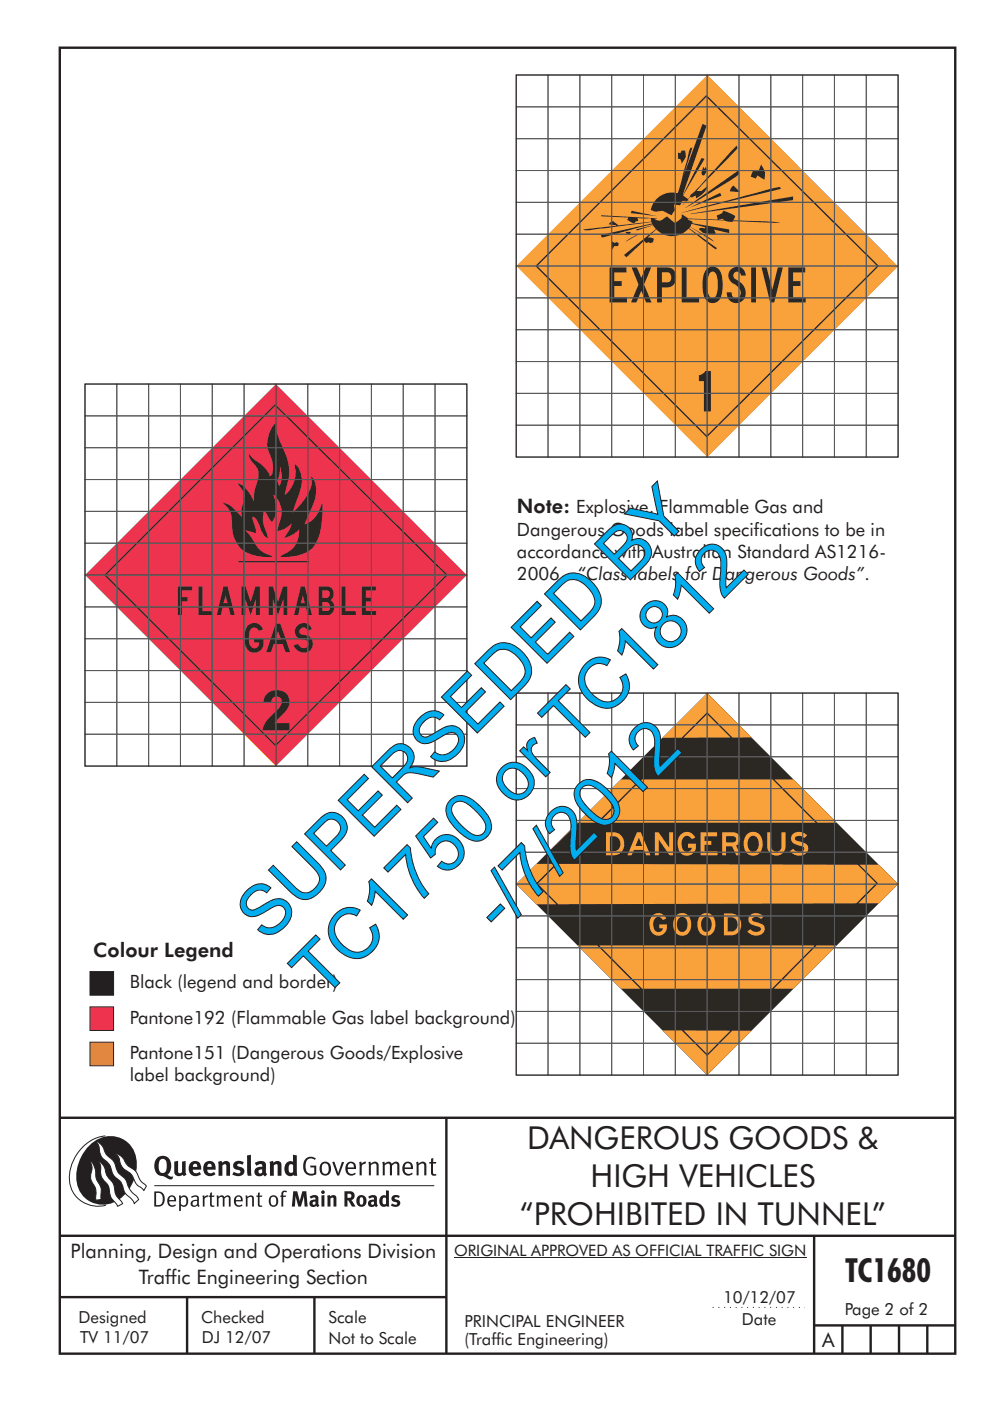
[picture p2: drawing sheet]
<svg xmlns="http://www.w3.org/2000/svg" width="210mm" height="297mm" viewBox="0 0 210 297" stroke-linecap="round" stroke-linejoin="round" font-family="sans-serif">
<defs><g id="words">
<g font-size="15.1" fill="#00aeef">
<text x="56.6" y="200" transform="rotate(-45 56.6 200)">SUPERSEDED BY</text>
<text x="106.1" y="198.1" transform="rotate(-45 106.1 198.1)">-/7/2012</text>
<text x="68.3" y="212.1" transform="rotate(-45 68.3 212.1)">TC1750 or TC1812</text>
</g>
<text font-size="7.1" fill="#231f20" x="179.3" y="271.8">TC1680</text>
<g font-size="6.7" fill="#231f20">
<text x="111.8" y="243.6">DANGEROUS GOODS &amp;</text>
<text x="125.3" y="251.6">HIGH VEHICLES</text>
<text x="110.3" y="259.6">“PROHIBITED IN TUNNEL”</text>
</g>
<g font-size="4.2" fill="#231f20">
<text x="109.6" y="108.9">Note: Explosive, Flammable Gas and</text>
<text x="19.8" y="202.8">Colour Legend</text>
<text x="15" y="266.7">Planning, Design and Operations Division</text>
<text x="29.4" y="272.3">Traffic Engineering Section</text>
<text x="174.4" y="285.6">A</text>
</g>
<g font-size="3.9" fill="#231f20">
<text x="109.6" y="113.6">Dangerous Goods label specifications to be in</text>
<text x="109.6" y="118.3">accordance with Australian Standard AS1216-</text>
<text x="109.6" y="122.9">2006 - “Class labels for Dangerous Goods”.</text>
<text x="27.5" y="209.5">Black (legend and border)</text>
<text x="27.5" y="217">Pantone192 (Flammable Gas label background)</text>
<text x="27.5" y="224.5">Pantone151 (Dangerous Goods/Explosive</text>
<text x="27.5" y="229.2">label background)</text>
</g>
<g font-size="3.5" fill="#231f20">
<text x="16.7" y="280.5">Designed</text>
<text x="42.7" y="280.5">Checked</text>
<text x="69.7" y="280.5">Scale</text>
<text x="98.5" y="281.4">PRINCIPAL ENGINEER</text>
<text x="153.4" y="276.3">10/12/07</text>
<text x="157.4" y="281">Date</text>
<text x="179.2" y="278.9">Page 2 of 2</text>
<text x="17" y="284.8">TV 11/07</text>
<text x="42.8" y="284.8">DJ 12/07</text>
<text x="69.7" y="285">Not to Scale</text>
<text x="98.5" y="285.1">(Traffic Engineering)</text>
</g>
<text font-size="3.4" fill="#231f20" x="96.3" y="266.3">ORIGINAL APPROVED AS OFFICIAL TRAFFIC SIGN</text>
</g></defs>
<g fill="none" stroke="#231f20" stroke-width=".51">
<path d="M12.7 10.1h189.9v276.9h-189.9zM12.7 237h189.8M94.7 236.9v50.1M12.7 262h190M12.7 275h82M39.7 275v12M66.7 275v12M172.7 262v25M172.7 281h30M178.7 281v6M184.7 281v6M190.7 281v6"/>
<path d="M196.7 281v6"/>
</g>
<path d="M151.2 277.2h19.5" fill="none" stroke="#231f20" stroke-width=".21" stroke-dasharray=".2 1" stroke-linecap="butt"/>
<path d="M96.3 266.7h74.7" fill="none" stroke="#231f20" stroke-width=".21"/>
<g fill="#231f20">
<path d="M64.9 245.6a1.61 1.61 0 0 1 2.1 0l-.2 .3a1.17 1.17 0 0 0-1.4-.2 1.17 1.17 0 0 0-.6 1.3 1.42 1.42 0 0 0 1.2 1.9l.7-.2v-1.2h-.8l-.1-.4h1.3v1.8a1.82 1.82 0 0 1-2.2 0 1.82 1.82 0 0 1-.6-2.1l.2-.7z" fill-rule="evenodd"/>
<path d="M68.2 246.5a1.77 1.77 0 0 0 .4 2.7 1.39 1.39 0 0 0 1.4-.5 1.39 1.39 0 0 0 .2-1.5 1.19 1.19 0 0 0-2-.7zM68.5 246.8a.83 .83 0 0 1 1 .1 .83 .83 0 0 1 .2 1 .75 .75 0 0 1-.6 1 .75 .75 0 0 1-.8-.8v-1z" fill-rule="evenodd"/>
<path d="M70.5 246.4l.4-.1 .8 2.4 .8-2.3h.5l-1.1 2.8h-.4z" fill-rule="evenodd"/>
<path d="M73.6 246.7a1.74 1.74 0 0 0 .5 2.5h.9l.5-.3-.2-.3a.89 .89 0 0 1-1.1 .2 .89 .89 0 0 1-.4-.9h1.7a1.15 1.15 0 0 0-.5-1.4 1.15 1.15 0 0 0-1.4 .2zM73.9 246.9a.67 .67 0 0 1 .9-.2 .67 .67 0 0 1 .3 .8h-1.3z" fill-rule="evenodd"/>
<path d="M76.2 246.4l.4-.1 .1 .4 .5-.4h.4l-.1 .5a.61 .61 0 0 0-.8 .6v1.8h-.4z" fill-rule="evenodd"/>
<path d="M78.1 246.4l.4-.1 .2 .4a.89 .89 0 0 1 .9-.4 .89 .89 0 0 1 .7 .7v2.2h-.4v-2.2l-.1-.2-.4-.1-.7 .4v2.1h-.5z" fill-rule="evenodd"/>
<path d="M81.1 246.4l.4-.1 .1 .4a.83 .83 0 0 1 .8-.4 .83 .83 0 0 1 .7 .5 .86 .86 0 0 1 .9-.5 .86 .86 0 0 1 .7 .7v2.2h-.4l-.1-2.3a.5 .5 0 0 0-.8 0l-.3 .2v2.1h-.4v-2.2l-.4-.3-.7 .4v2.1h-.4z" fill-rule="evenodd"/>
<path d="M85.7 246.7a1.74 1.74 0 0 0 .5 2.5h.9l.4-.3-.1-.3a.89 .89 0 0 1-1.1 .2 .89 .89 0 0 1-.5-.9h1.8a1.15 1.15 0 0 0-.5-1.4 1.15 1.15 0 0 0-1.4 .2zM86 246.9a.67 .67 0 0 1 .9-.2 .67 .67 0 0 1 .3 .8h-1.4z" fill-rule="evenodd"/>
<path d="M88.2 246.4l.5-.1 .1 .4a.89 .89 0 0 1 .9-.4 .89 .89 0 0 1 .7 .7v2.2h-.4v-2.2l-.1-.2-.3-.1-.8 .4v2.1h-.4z" fill-rule="evenodd"/>
<path d="M91.4 245.6l.5-.1v.9h.7l-.2 .3h-.6l.1 2.1 .1 .1h.5l.1 .3a.71 .71 0 0 1-1.2-.6v-1.9h-.3v-.3h.3z" fill-rule="evenodd"/>
<path d="M37 246.3l.8-.2v2a.46 .46 0 0 0 .2 .6 .46 .46 0 0 0 .6-.2v-2.2l.8-.2v2.4l.2 .5-.6 .4-.2-.3a1.03 1.03 0 0 1-1.2 .2 1.03 1.03 0 0 1-.6-1.1z" fill-rule="evenodd"/>
<path d="M40.4 246.6a1.64 1.64 0 0 0 0 2.3 1.64 1.64 0 0 0 2.3 0l-.4-.4a.78 .78 0 0 1-.9 .3 .78 .78 0 0 1-.5-.8h1.8a1.37 1.37 0 0 0-.6-1.6 1.37 1.37 0 0 0-1.7 .2zM41 246.9a.48 .48 0 0 1 .7-.1 .48 .48 0 0 1 .1 .6h-.9z" fill-rule="evenodd"/>
<path d="M43.5 246.6a1.65 1.65 0 0 0-.2 2 1.65 1.65 0 0 0 1.9 .7l.5-.4-.3-.4a.78 .78 0 0 1-.9 .3 .78 .78 0 0 1-.5-.8h1.7a1.37 1.37 0 0 0-.5-1.6 1.37 1.37 0 0 0-1.7 .2zM44.1 246.9a.48 .48 0 0 1 .6-.1 .48 .48 0 0 1 .2 .6h-.9z" fill-rule="evenodd"/>
<path d="M46.2 246.3l.8-.2 .1 .4a.95 .95 0 0 1 1-.3 .95 .95 0 0 1 .7 .8v2.3h-.8v-2.3l-.3-.2-.5 .3v2.2h-.8z" fill-rule="evenodd"/>
<path d="M49.6 246.5a1.73 1.73 0 0 1 2.1-.1l-.2 .6-.6-.2a.42 .42 0 0 0-.6 .2l.2 .3a1.23 1.23 0 0 1 1.4 1 1.47 1.47 0 0 1-2.3 .9l-.3-.2 .3-.6 .7 .3a.47 .47 0 0 0 .7-.3 .87 .87 0 0 0-1-.5l-.4-.2-.1-.4z" fill-rule="evenodd"/>
<path d="M54 246.6l.4 .6 .3-.2a.62 .62 0 0 1 .9 0v.4a1.21 1.21 0 0 0-1.3 .3 1.21 1.21 0 0 0-.2 1.3 1.19 1.19 0 0 0 1.7 .1l.5 .3 .4-.5-.3-.3v-1.4a.96 .96 0 0 0-1.3-1zM55 248l.6-.1v.7a.43 .43 0 0 1-.7 .1 .43 .43 0 0 1 .1-.7z" fill-rule="evenodd"/>
<path d="M57.1 246.3l.8-.2 .1 .4a.95 .95 0 0 1 1-.3 .95 .95 0 0 1 .7 .8v2.3h-.8v-2.3l-.3-.2-.5 .3v2.2h-.8z" fill-rule="evenodd"/>
<path d="M62.1 244.8l.1 1.5a1.29 1.29 0 0 0-1.4 .2 1.29 1.29 0 0 0-.5 1.3 1.24 1.24 0 0 0 .5 1.4 1.24 1.24 0 0 0 1.5-.1v.2h.8l-.1-4.3zM61.5 246.9l.4-.1 .3 .2v1.5l-.3 .1a.48 .48 0 0 1-.7-.4 1.52 1.52 0 0 1 .3-1.3z" fill-rule="evenodd"/>
<path d="M52.4 245l.8-.2 .2 4.5h-.8l-.1-.2z" fill-rule="evenodd"/>
</g>
<path d="M22.4 240.8a9 9 0 0 0-7.4 10.9 6.2 6.2 0 0 0 7.5 3.8M32.7 251.4h59.4" fill="none" stroke="#231f20" stroke-width=".21"/>
<path d="M19.1 242.7a5.7 5.7 0 0 1 6.5-1.4 5.7 5.7 0 0 1 3.4 5.7 8.6 8.6 0 0 1-6.2 8.3 5.7 5.7 0 0 1-6.6-7 9.9 9.9 0 0 1 2.9-5.6z" fill-rule="evenodd" fill="#231f20"/>
<path d="M24.4 244.5a3.1 3.1 0 0 1 2.3 2.2l.8 .7a3.2 3.2 0 0 1 2 2.4l.4 .6 1.2 1.1-.6 .9-.2-.3a3.5 3.5 0 0 1-1.9-2.1 3.8 3.8 0 0 0-2.1-2.1 3.5 3.5 0 0 1-1-2.3zM20.4 241.9a3.4 3.4 0 0 1 1.9 2.5l.7 .8a3.3 3.3 0 0 1 1.7 2.6 4.4 4.4 0 0 0 1.7 2l.3 .3a6.1 6.1 0 0 0 2.4 3.7l.3 .5-.9 .9a6.1 6.1 0 0 0-2-2.2l-.3-.8a3.6 3.6 0 0 0-1.9-2.8l-.6-1a3.6 3.6 0 0 0-1.9-2.8 3.7 3.7 0 0 1-.8-2.4zM21 246.1a3.4 3.4 0 0 1 1.5 2.7l.6 1a3.8 3.8 0 0 1 1.3 3.1l.4 .7 1.2 1.6-1 .6-.5-.8a3.2 3.2 0 0 1-1.3-2.8 4.3 4.3 0 0 0-1.4-2.2 4.7 4.7 0 0 1-.5-2.9zM19.2 246.1a5.1 5.1 0 0 1 1.2 3.7l.3 .7a3.1 3.1 0 0 1 .7 3l.1 .8-1.2 .2v-.8a3.5 3.5 0 0 0-.9-3.2 3.6 3.6 0 0 1 .1-2.6z" fill-rule="evenodd" fill="#fff" stroke="#231f20" stroke-width=".21"/>
<g fill="#231f20">
<path d="M33.3 245.5a2.51 2.51 0 0 0 .5 3.7l.7 .1a2.79 2.79 0 0 0 2 .7l.3-.5h-.6l-.7-.4a2.56 2.56 0 0 0 0-3.8 1.83 1.83 0 0 0-2.2 .2zM34 245.9a.87 .87 0 0 1 1 0 .87 .87 0 0 1 .4 .9v.4a1.17 1.17 0 0 1-.9 1.5l-.3-.1a2.38 2.38 0 0 1-.2-2.7z" fill-rule="evenodd"/>
<path d="M33.1 252.9v2.6a1.12 1.12 0 0 0 1.2-.3 1.12 1.12 0 0 0 .2-1.2l-.1-.5-.3-.4zM32.7 252.6h1.1a1.67 1.67 0 0 1 1.1 1.7 1.67 1.67 0 0 1-1.2 1.5h-1zM36 253.9l-.1 .5h1.1a.55 .55 0 0 0-.3-.6 .55 .55 0 0 0-.7 .1zM35.8 253.7a.95 .95 0 0 1 1.1-.1 .95 .95 0 0 1 .4 1.1h-1.4a.72 .72 0 0 0 .4 .8 .72 .72 0 0 0 .9-.2l.1 .3a1.15 1.15 0 0 1-1.5 0 1.15 1.15 0 0 1-.3-1.5zM38.4 254.1v1.2a.7 .7 0 0 0 .9 .1 .7 .7 0 0 0 .2-.9 .61 .61 0 0 0-.4-.7 .61 .61 0 0 0-.7 .3zM38 253.5l.3-.1v.4a.95 .95 0 0 1 1.3-.2 .95 .95 0 0 1 .3 1.2 .92 .92 0 0 1-.5 1 .92 .92 0 0 1-1-.2v1.1l-.4 .1zM40.9 254.8a.5 .5 0 0 0 .2 .8 .5 .5 0 0 0 .7-.4v-.6zM40.5 253.7a1 1 0 0 1 1.7 .3v1.4l.2 .2-.2 .3-.4-.3a.78 .78 0 0 1-1.3-.1 .78 .78 0 0 1 .8-1.1h.5a.58 .58 0 0 0-.3-.7 .58 .58 0 0 0-.7 .3zM42.9 253.5l.4-.1 .1 .4 .3-.3 .5-.1-.2 .4a.52 .52 0 0 0-.6 .6v1.4h-.4zM44.6 252.9l.4-.1-.1 .7h.6l-.1 .3h-.5v1.5a.35 .35 0 0 0 .5 .3l.1 .2a.57 .57 0 0 1-.6 .1 .57 .57 0 0 1-.3-.5v-1.6h-.3v-.3h.3zM45.9 253.5l.4-.1 .1 .4 .2-.2a.64 .64 0 0 1 1 .2 .7 .7 0 0 1 .7-.4 .7 .7 0 0 1 .6 .7v1.7h-.4v-1.7l-.3-.3-.6 .3v1.7h-.3v-1.6a.38 .38 0 0 0-.3-.5 .38 .38 0 0 0-.5 .2l-.1 .2v1.7h-.4zM50.2 253.9l-.2 .5h1.1a.55 .55 0 0 0-.2-.6 .55 .55 0 0 0-.7 .1zM49.9 253.7a.95 .95 0 0 1 1.2-.1 .95 .95 0 0 1 .4 1.1h-1.5a.72 .72 0 0 0 .4 .8 .72 .72 0 0 0 .9-.2l.1 .3a1.15 1.15 0 0 1-1.5 0 1.15 1.15 0 0 1-.2-1.5zM52.1 253.5l.3-.1 .1 .4a.72 .72 0 0 1 .8-.4 .72 .72 0 0 1 .6 .6v1.8h-.4v-1.6a.45 .45 0 0 0-.3-.5 .45 .45 0 0 0-.6 .3l-.1 .1v1.7h-.4zM54.7 252.9l.4-.1v.7h.5l-.1 .3h-.4v1.5a.35 .35 0 0 0 .5 .3v.2a.57 .57 0 0 1-.6 .1 .57 .57 0 0 1-.3-.5v-1.6h-.3v-.3h.3zM57.6 253.9l-.2 .7a.65 .65 0 0 0 .2 .8 .65 .65 0 0 0 .9-.2l.1-.1a.93 .93 0 0 0-.8-1.4zM57.3 253.7a1.12 1.12 0 0 1 1.4 .1 1.12 1.12 0 0 1 .2 1.4 1.01 1.01 0 0 1-1.2 .6 1.01 1.01 0 0 1-.7-1.2zM59.9 252.6l.5-.2 .5 .2-.2 .2-.3-.1-.3 .2v.6h.6l-.1 .3h-.5v2h-.4v-2h-.2v-.3h.2zM62.2 252.6l-.3 3.2h.6l.2-2.3 .6 2.3h.5l.7-2.3 .1 2.3h.7l-.3-3.2h-.9l-.5 2.1-.6-2.1zM65.7 253.7l.2 .5a.51 .51 0 0 1 .6-.4 .51 .51 0 0 1 .4 .4v.1a.88 .88 0 0 0-1.1 .4 .88 .88 0 0 0 .2 1.1 .9 .9 0 0 0 1.1-.2l.3 .3 .3-.3-.2-.3v-1.1a.87 .87 0 0 0-.5-.8 .87 .87 0 0 0-.9 .1zM66.4 254.8h.5v.5l-.2 .1h-.2l-.2-.1zM68.2 253.5v2.3h.6v-2.4zM68.1 252.8a.4 .4 0 0 0 .8 0 .4 .4 0 0 0-.8 0zM69.4 253.5l.1 2.3h.6v-1.7a.33 .33 0 0 1 .4-.2 .33 .33 0 0 1 .2 .4v1.5h.7v-1.7a.75 .75 0 0 0-.6-.7 .75 .75 0 0 0-.8 .3l-.1-.3zM73.1 252.6v3.2h.6v-1.3l.3 .2 .6 1.1h.8l-.9-1.4a.94 .94 0 0 0 .7-1 .94 .94 0 0 0-.9-.8zM73.7 253.1a.51 .51 0 0 1 .7 .1 .51 .51 0 0 1-.2 .7l-.5 .1zM75.9 253.7a1.19 1.19 0 0 0-.1 1.7 1.19 1.19 0 0 0 1.7 0 1.19 1.19 0 0 0 0-1.6 1.19 1.19 0 0 0-1.6-.1zM76.5 253.9l.2-.1a.99 .99 0 0 1 0 1.6 1.06 1.06 0 0 1-.2-1.5zM78.1 253.7l.3 .5a.51 .51 0 0 1 .5-.4 .51 .51 0 0 1 .4 .4v.1a.88 .88 0 0 0-1.1 .4 .88 .88 0 0 0 .2 1.1 .9 .9 0 0 0 1.1-.2l.3 .3 .4-.3-.2-.3v-1.1a.87 .87 0 0 0-.5-.8 .87 .87 0 0 0-1 .1zM78.8 254.8h.5v.5l-.1 .1h-.3l-.2-.1zM81.9 252.4v1.1a1.2 1.2 0 0 0-1.4 .6 1.2 1.2 0 0 0 .2 1.4l.5 .4 .8-.2v.1h.6l-.1-3.3zM81.4 253.9l.5 .2-.1 1.1a.46 .46 0 0 1-.6 0 .46 .46 0 0 1-.1-.5zM83.3 253.6a.79 .79 0 0 0-.2 .9 .79 .79 0 0 0 .9 .4 .33 .33 0 0 1 .1 .5 .33 .33 0 0 1-.5 0l-.5-.2-.2 .4a1.15 1.15 0 0 0 1.2 .3 1.15 1.15 0 0 0 .8-1 1.49 1.49 0 0 0-1.2-.8 .4 .4 0 0 1 .3-.3 .4 .4 0 0 1 .4 .1l.2 .1 .2-.4a1.47 1.47 0 0 0-1.5 0z" fill-rule="evenodd"/>
</g>
<path d="M20.1 121.9l38.4-38.5 38.5 38.5-38.5 38.5z" fill-rule="evenodd" fill="#2b2824"/>
<path d="M20.1 121.9l38.4-38.5 38.5 38.5-38.5 38.5z" fill="none" stroke="#fff" stroke-width=".21"/>
<path d="M58.5 81.4l40.5 40.5-40.5 40.5-40.5-40.5zM56.5 147.2a2.88 2.88 0 0 1 4.8 .9 4.1 4.1 0 0 1-1.9 3.9l-1.2 1.3h3.2v1.6h-5.7v-.2a5.7 5.7 0 0 1 2.4-3.5 4.8 4.8 0 0 0 1.7-2.2 1.14 1.14 0 0 0-1.2-1.3 1.14 1.14 0 0 0-1.1 1.3l-1.6-.2 .2-1zM37.7 124.3v6.1h.9v-2.9h1.2v-.9h-1.2v-1.4h2.2v-.9zM42.1 124.3v6.1h3v-.8h-2.1v-5.3zM47.8 126.3l.5 1.6h-.9zM47.4 124.3l-1.4 6.1h.8l.4-1.7h1.3l.4 1.7h.9l-1.5-6.1zM51.2 124.3v6.1h.8v-3.4l1.2 3.4 1.1-3.4v3.4h.8v-6.1h-.9l-1 3.3-1.2-3.3zM57 124.3v6.1h.9v-3.4l1.1 3.4 1.1-3.4v3.4h.8v-6.1h-.9l-1 3.3-1.1-3.3zM64.2 126.3l.4 1.6h-.8zM63.8 124.3l-1.4 6.1h.8l.4-1.7h1.3l.4 1.7h.8l-1.5-6.1zM68.4 127.6h.8a1.01 1.01 0 0 1 .8 .9 1.01 1.01 0 0 1-.6 1h-1zM68.4 125.2h.9a.81 .81 0 0 1 .6 .8 .81 .81 0 0 1-.6 .8h-.9zM67.6 124.3v6.1h1.9a1.74 1.74 0 0 0 1.4-1.4 1.74 1.74 0 0 0-.8-1.8 1.6 1.6 0 0 0 .6-1.7 1.6 1.6 0 0 0-1.3-1.2zM72.4 124.3v6.1h3.1v-.8h-2.2v-5.3zM76.8 124.3v6.1h3v-.9h-2.2v-2h1.3v-.8h-1.3v-1.5h2.1v-.9zM52.8 132.5a4.6 4.6 0 0 0-.9 3.7 2.04 2.04 0 0 0 1.5 2.1 2.04 2.04 0 0 0 2.4-1.1l.1-1.9h-2v.9h1.1a1.02 1.02 0 0 1-.8 1.2 1.02 1.02 0 0 1-1.2-.7 5 5 0 0 1 .1-3.1 1.01 1.01 0 0 1 1-.5 1.01 1.01 0 0 1 .8 .7l.9-.3a1.98 1.98 0 0 0-3-1zM58.5 132.2h1l2 6.1h-.9l-.6-1.7h-2l-.5 1.7h-1zM59 133.8l-.6 1.8h1.2zM63.3 132.5a1.72 1.72 0 0 0-.7 2 1.72 1.72 0 0 0 1.9 1.1 .92 .92 0 0 1 .9 1.1 .92 .92 0 0 1-1.2 .7l-.4-.2-.6-.7-.9 .3a2.18 2.18 0 0 0 1.8 1.5 2.18 2.18 0 0 0 2.1-.9 1.95 1.95 0 0 0-2.1-2.8l-.3-.1a.85 .85 0 0 1 .2-1.4 .85 .85 0 0 1 1.2 .6l.9-.3a1.8 1.8 0 0 0-2.8-.9zM59.4 99h.1a6.1 6.1 0 0 1 .1 3.2l-.4 .8a2 2 0 0 1 0-2.2zM58.4 89.8a5.9 5.9 0 0 0-.9 7.1 5.4 5.4 0 0 1 .1 3.8l-.3 .3a7.9 7.9 0 0 0-3.6-3.7l-.9-1.1v.2a4.8 4.8 0 0 0 1.6 2.6 4.5 4.5 0 0 1-.2 4.2l-.3 1.4v1.7a9.2 9.2 0 0 0-2.9-3.6l-.6-.2a4 4 0 0 1 1.4 3.4l-.6 2.1 .1 1.6-1.5-1.5a4.5 4.5 0 0 0-2.6-1.5 4.6 4.6 0 0 1 2 4.3 6.3 6.3 0 0 0 6.2 7.1l2.4 .1-.3-.3a6 6 0 0 1-4.1-3.7l-1.4-1.7 2.2 .6v-.9l-.7-2.6a1.79 1.79 0 0 1 1.4 1.5l.2 .7a3.4 3.4 0 0 0 1.8 2.4l-.9-2.5a5.6 5.6 0 0 1-.1-3.3l.4 .3 1 1.7 .4 .4a6.2 6.2 0 0 0 .3-5.8 5.2 5.2 0 0 1 1.2 6.2l-.4 1.5a5.9 5.9 0 0 0 3.1-1.6l-.5 1.3-1.1 1.8a7.1 7.1 0 0 0 3.2-1.9 5.2 5.2 0 0 1-3.6 5.5l-.4 .4a10.5 10.5 0 0 0 6.5-1.7 9.4 9.4 0 0 0 2.3-6.4l.1-3.2h-.2a5.9 5.9 0 0 1-3.6 4.4l.3-.8a22.3 22.3 0 0 0 2.1-5.5 4 4 0 0 0-1.1-3.9 4.4 4.4 0 0 1-.9 4.3l-1.2 1.6-1.7 1.8v-.1a34.8 34.8 0 0 0 1.9-6.7 4.3 4.3 0 0 0-1.5-3.4v.5a5.8 5.8 0 0 1-2.1 5.9v-.2a14 14 0 0 0 .8-6.2l-.6-2.1a16.5 16.5 0 0 1-2-6.2v-.5zM50.6 119v.2h14.9v-.2zM22.1 121.9l36.3-36.2 36.6 36.2-36.6 36.4zM22.5 121.9l35.9-35.8 36.2 35.8-36.2 36z" fill-rule="evenodd" fill="#ee334e"/>
<g fill="none" stroke="#58595b" stroke-width=".21">
<path d="M18 81.4h6.8v6.8h-6.8zM18 88.2h6.8v6.7h-6.8zM18 94.9h6.8v6.8h-6.8zM24.8 81.4h6.7v6.8h-6.7zM24.8 88.2h6.7v6.7h-6.7zM24.8 94.9h6.7v6.8h-6.7zM31.5 81.4h6.8v6.8h-6.8zM31.5 88.2h6.8v6.7h-6.8zM31.5 94.9h6.8v6.8h-6.8zM38.3 81.4h6.7v6.8h-6.7zM38.3 88.2h6.7v6.7h-6.7zM38.3 94.9h6.7v6.8h-6.7z"/>
<path d="M45 81.4h6.8v6.8h-6.8zM45 88.2h6.8v6.7h-6.8zM45 94.9h6.8v6.8h-6.8zM51.8 81.4h6.7v6.8h-6.7zM51.8 88.2h6.7v6.7h-6.7zM51.8 94.9h6.7v6.8h-6.7zM58.5 81.4h6.8v6.8h-6.8zM58.5 88.2h6.8v6.7h-6.8zM58.5 94.9h6.8v6.8h-6.8zM65.3 81.4h6.7v6.8h-6.7zM65.3 88.2h6.7v6.7h-6.7zM65.3 94.9h6.7v6.8h-6.7z"/>
<path d="M72 81.4h6.8v6.8h-6.8zM72 88.2h6.8v6.7h-6.8zM72 94.9h6.8v6.8h-6.8zM78.8 81.4h6.7v6.8h-6.7zM78.8 88.2h6.7v6.7h-6.7zM78.8 94.9h6.7v6.8h-6.7zM85.5 81.4h6.8v6.8h-6.8zM85.5 88.2h6.8v6.7h-6.8zM85.5 94.9h6.8v6.8h-6.8zM92.3 81.4h6.7v6.8h-6.7zM92.3 88.2h6.7v6.7h-6.7zM92.3 94.9h6.7v6.8h-6.7z"/>
<path d="M18 101.7h6.8v6.7h-6.8zM18 108.4h6.8v6.8h-6.8zM18 115.2h6.8v6.7h-6.8zM24.8 101.7h6.7v6.7h-6.7zM24.8 108.4h6.7v6.8h-6.7zM24.8 115.2h6.7v6.7h-6.7zM31.5 101.7h6.8v6.7h-6.8zM31.5 108.4h6.8v6.8h-6.8zM31.5 115.2h6.8v6.7h-6.8zM38.3 101.7h6.7v6.7h-6.7zM38.3 108.4h6.7v6.8h-6.7zM38.3 115.2h6.7v6.7h-6.7z"/>
<path d="M45 101.7h6.8v6.7h-6.8zM45 108.4h6.8v6.8h-6.8zM45 115.2h6.8v6.7h-6.8zM51.8 101.7h6.7v6.7h-6.7zM51.8 108.4h6.7v6.8h-6.7zM51.8 115.2h6.7v6.7h-6.7zM58.5 101.7h6.8v6.7h-6.8zM58.5 108.4h6.8v6.8h-6.8zM58.5 115.2h6.8v6.7h-6.8zM65.3 101.7h6.7v6.7h-6.7zM65.3 108.4h6.7v6.8h-6.7zM65.3 115.2h6.7v6.7h-6.7z"/>
<path d="M72 101.7h6.8v6.7h-6.8zM72 108.4h6.8v6.8h-6.8zM72 115.2h6.8v6.7h-6.8zM78.8 101.7h6.7v6.7h-6.7zM78.8 108.4h6.7v6.8h-6.7zM78.8 115.2h6.7v6.7h-6.7zM85.5 101.7h6.8v6.7h-6.8zM85.5 108.4h6.8v6.8h-6.8zM85.5 115.2h6.8v6.7h-6.8zM92.3 101.7h6.7v6.7h-6.7zM92.3 108.4h6.7v6.8h-6.7zM92.3 115.2h6.7v6.7h-6.7z"/>
<path d="M18 121.9h6.8v6.8h-6.8zM18 128.7h6.8v6.7h-6.8zM18 135.4h6.8v6.8h-6.8zM24.8 121.9h6.7v6.8h-6.7zM24.8 128.7h6.7v6.7h-6.7zM24.8 135.4h6.7v6.8h-6.7zM31.5 121.9h6.8v6.8h-6.8zM31.5 128.7h6.8v6.7h-6.8zM31.5 135.4h6.8v6.8h-6.8zM38.3 121.9h6.7v6.8h-6.7zM38.3 128.7h6.7v6.7h-6.7zM38.3 135.4h6.7v6.8h-6.7z"/>
<path d="M45 121.9h6.8v6.8h-6.8zM45 128.7h6.8v6.7h-6.8zM45 135.4h6.8v6.8h-6.8zM51.8 121.9h6.7v6.8h-6.7zM51.8 128.7h6.7v6.7h-6.7zM51.8 135.4h6.7v6.8h-6.7zM58.5 121.9h6.8v6.8h-6.8zM58.5 128.7h6.8v6.7h-6.8zM58.5 135.4h6.8v6.8h-6.8zM65.3 121.9h6.7v6.8h-6.7zM65.3 128.7h6.7v6.7h-6.7zM65.3 135.4h6.7v6.8h-6.7z"/>
<path d="M72 121.9h6.8v6.8h-6.8zM72 128.7h6.8v6.7h-6.8zM72 135.4h6.8v6.8h-6.8zM78.8 121.9h6.7v6.8h-6.7zM78.8 128.7h6.7v6.7h-6.7zM78.8 135.4h6.7v6.8h-6.7zM85.5 121.9h6.8v6.8h-6.8zM85.5 128.7h6.8v6.7h-6.8zM85.5 135.4h6.8v6.8h-6.8zM92.3 121.9h6.7v6.8h-6.7zM92.3 128.7h6.7v6.7h-6.7zM92.3 135.4h6.7v6.8h-6.7z"/>
<path d="M18 142.2h6.8v6.7h-6.8zM18 148.9h6.8v6.8h-6.8zM18 155.7h6.8v6.7h-6.8zM24.8 142.2h6.7v6.7h-6.7zM24.8 148.9h6.7v6.8h-6.7zM24.8 155.7h6.7v6.7h-6.7zM31.5 142.2h6.8v6.7h-6.8zM31.5 148.9h6.8v6.8h-6.8zM31.5 155.7h6.8v6.7h-6.8zM38.3 142.2h6.7v6.7h-6.7zM38.3 148.9h6.7v6.8h-6.7zM38.3 155.7h6.7v6.7h-6.7z"/>
<path d="M45 142.2h6.8v6.7h-6.8zM45 148.9h6.8v6.8h-6.8zM45 155.7h6.8v6.7h-6.8zM51.8 142.2h6.7v6.7h-6.7zM51.8 148.9h6.7v6.8h-6.7zM51.8 155.7h6.7v6.7h-6.7zM58.5 142.2h6.8v6.7h-6.8zM58.5 148.9h6.8v6.8h-6.8zM58.5 155.7h6.8v6.7h-6.8zM65.3 142.2h6.7v6.7h-6.7zM65.3 148.9h6.7v6.8h-6.7zM65.3 155.7h6.7v6.7h-6.7z"/>
<path d="M72 142.2h6.8v6.7h-6.8zM72 148.9h6.8v6.8h-6.8zM72 155.7h6.8v6.7h-6.8zM78.8 142.2h6.7v6.7h-6.7zM78.8 148.9h6.7v6.8h-6.7zM78.8 155.7h6.7v6.7h-6.7zM85.5 142.2h6.8v6.7h-6.8zM85.5 148.9h6.8v6.8h-6.8zM85.5 155.7h6.8v6.7h-6.8zM92.3 142.2h6.7v6.7h-6.7zM92.3 148.9h6.7v6.8h-6.7zM92.3 155.7h6.7v6.7h-6.7z"/>
</g>
<path d="M18 81.4h81v81h-81z" fill="none" stroke="#231f20" stroke-width=".21"/>
<path d="M111.5 56.4l38.5-38.5 38.5 38.5-38.5 38.5z" fill-rule="evenodd" fill="#2b2824"/>
<path d="M111.5 56.4l38.5-38.5 38.5 38.5-38.5 38.5z" fill="none" stroke="#2b2824" stroke-width=".21"/>
<path d="M150 15.9l40.5 40.5-40.5 40.5-40.5-40.5zM129.3 56.7v7.4h3.7v-1h-2.7v-2.5h1.6v-1h-1.6v-1.8h2.6v-1.1zM134 56.7l1.4 3.6-1.6 3.8h1.2l1-2.4 1 2.4h1.2l-1.6-3.8 1.5-3.6h-1.2l-.9 2.2-.9-2.2zM139.4 56.7v7.4h1v-3.2a2.33 2.33 0 0 0 2.7-.9 2.16 2.16 0 0 0-1.6-3.3zM140.4 57.7h1.2a1.13 1.13 0 0 1 .8 1.1 1.13 1.13 0 0 1-.7 1h-1.3zM144.6 56.7v7.4h3.7v-1h-2.7v-6.4zM149.8 57.1a6.8 6.8 0 0 0-.7 4.6 2.35 2.35 0 0 0 1.9 2.6 1.91 1.91 0 0 0 2.1-1.8 8 8 0 0 0-.6-5.3 1.85 1.85 0 0 0-2.7-.1zM150.7 57.7l.6-.1a2.04 2.04 0 0 1 .9 2.1 5.9 5.9 0 0 1-.5 3.3l-.7 .2a1.2 1.2 0 0 1-.9-1.3v-.6a5.6 5.6 0 0 1 .6-3.6zM155.2 57a2 2 0 0 0 .8 3.4 1.73 1.73 0 0 1 .7 2.7 1.02 1.02 0 0 1-1.1-.1 1.02 1.02 0 0 1-.4-1h-1.1a2.07 2.07 0 0 0 2.5 2.2 2.07 2.07 0 0 0 1.4-2.9 4 4 0 0 0-2.2-2.2 .82 .82 0 0 1-.1-1.1 .82 .82 0 0 1 1.1-.2l.4 .6h1a1.8 1.8 0 0 0-1-1.7 1.8 1.8 0 0 0-2 .3zM159.3 56.7v7.4h1.1v-7.4zM161.5 56.7l1.9 7.4h.8l1.8-7.4h-1l-1.2 4.7-1.2-4.7zM167.2 56.7v7.4h3.7v-1h-2.7v-2.5h1.6v-1h-1.6v-1.8h2.6v-1.1zM148.2 79.6v1.2h1.1v6.4h1.5v-8.5h-1.2l-.6 .6zM143.8 32.3v1.4a.84 .84 0 0 1 .8 1l.9-1.4-.2-1.4-.7 .1-.3 .5zM149 26.3l-4 11.1 1.9-6.1h-.3a3.5 3.5 0 0 0-.8 2.3l-2.1 7.4a4.4 4.4 0 0 0-5.6 3.5l1.1 .4 1.3-.2 2 .9 .6-1.1-.1-1.1h.4a.75 .75 0 0 0 .8 .1 .75 .75 0 0 0 .4-.7l.1-.2h.8l-.9 1.1 .8-.9 .7-.3-.2-.2 .5-.6a.58 .58 0 0 0 .8-.1l.4-.1v.6a4.5 4.5 0 0 0 2.5-2.7l-1.3 1.1h-1l8.3-8.7a.51 .51 0 0 0 .1-.9l-7.8 8.6-1.9 1.8a.67 .67 0 0 1-.5 .7 .67 .67 0 0 1-.7-.3l-.4-.2 4.5-7.8-.6-.2-3.9 7.7 5-14.5zM152.5 46.6l.8-.2 .2 .2zM149.1 35.4l-.1 .5a.98 .98 0 0 0 .1 1.3h.1a1.4 1.4 0 0 0 .6-1.4l-.1-.5-.2 .5zM159.7 36.2l-.5 1.2 1.1 .5 .3-.7 1.5 .9a3.3 3.3 0 0 0-.7-3.2l-.5 1.4zM155.3 39.6l-.5 1 2.1 .1-1.3-1.4zM145.2 44.2l10.9-6.8 .6-.5v-.8zM146.2 44.1l6.8-2.6-.3-.6zM146.5 45.3l21.7-2.9v-.7zM144.3 45.2l21.3-5.2-.2-.3-1.9 .3zM134 44.7l-.2 .5 5.6 .6zM123.7 48.6a3.2 3.2 0 0 0 2.4 0l12.1-1.5 .1 .3-10.8 2.4 .1 .4 .2 .1 10.6-2.7 .1 .1-3.5 .9v.3l3.5-1.1 .6 .8-6.8 5.5 .6 .5 3.7-3.5a.63 .63 0 0 0 1 .3 .59 .59 0 0 0 1-.2 .59 .59 0 0 0-.5-.8h-.8l1.9-1.8a4.7 4.7 0 0 0 6.9-.1l5.7 4.4 .2-.3-5.9-4.3 .3-.1 5.1 3.1a22.5 22.5 0 0 0-5.1-3.1l.3-.7 2.9 .7-.1 .2h-.3a.53 .53 0 0 0-.5-.1 .53 .53 0 0 0-.3 .5 2.78 2.78 0 0 0 2.2 .8 .85 .85 0 0 0 1.2-.2l-.4-.7 3.3 .7v-.8l-7.8-1.3v-.3l-1-.5 7.7 .2 1.4 .3 .5-.1 10 .4-2.4-.3-7.6-.3 .4-.8-.3-.3a3.9 3.9 0 0 0-2.2-.8 1.73 1.73 0 0 1-1.3 .9l.1 .9-6.3-.3-1.3-.9v.8l-1.5 1.1-1.6-1.4-.6 .4a1.5 1.5 0 0 1-2.1 .1l.5-.1-11.8-.7 .1 .3 5.7 .2-.3 .5 .2 .1a1.5 1.5 0 0 0 1.3 .6l.5-.4h.4l-.2-.7 2.8 .1 .2 .7-7 .8-.8-.7a.58 .58 0 0 0-.6-.2 .58 .58 0 0 0-.5 .4l-.2 .3 1.6 .2v.1zM132.6 49.2l.3 .3a.47 .47 0 0 0 .6 .2 .47 .47 0 0 0 .3-.5zM132.7 51.2l3.1-1.7-1.7 .8zM129.6 51.1v.7l.3 1.1 .4-.7h.7l.2-.7-.3-.1-.5 .1zM113.5 56.4l36.3-36.3 36.6 36.3-36.5 36.3zM113.9 56.4l35.9-35.8 36.2 35.8-36.1 35.9z" fill-rule="evenodd" fill="#f9a13a"/>
<g fill="none" stroke="#58595b" stroke-width=".21">
<path d="M109.5 15.9h6.7v6.8h-6.7zM116.2 15.9h6.8v6.8h-6.8zM123 15.9h6.7v6.8h-6.7zM129.7 15.9h6.8v6.8h-6.8zM136.5 15.9h6.7v6.8h-6.7zM143.2 15.9h6.8v6.8h-6.8zM150 15.9h6.7v6.8h-6.7zM156.7 15.9h6.8v6.8h-6.8zM163.5 15.9h6.7v6.8h-6.7zM170.2 15.9h6.8v6.8h-6.8zM177 15.9h6.7v6.8h-6.7zM183.7 15.9h6.8v6.8h-6.8z"/>
<path d="M109.5 22.7h6.7v6.7h-6.7zM109.5 29.4h6.7v6.8h-6.7zM109.5 36.2h6.7v6.7h-6.7zM116.2 22.7h6.8v6.7h-6.8zM116.2 29.4h6.8v6.8h-6.8zM116.2 36.2h6.8v6.7h-6.8zM123 22.7h6.7v6.7h-6.7zM123 29.4h6.7v6.8h-6.7zM123 36.2h6.7v6.7h-6.7zM129.7 22.7h6.8v6.7h-6.8zM129.7 29.4h6.8v6.8h-6.8zM129.7 36.2h6.8v6.7h-6.8z"/>
<path d="M136.5 22.7h6.7v6.7h-6.7zM136.5 29.4h6.7v6.8h-6.7zM136.5 36.2h6.7v6.7h-6.7zM143.2 22.7h6.8v6.7h-6.8zM143.2 29.4h6.8v6.8h-6.8zM143.2 36.2h6.8v6.7h-6.8zM150 22.7h6.7v6.7h-6.7zM150 29.4h6.7v6.8h-6.7zM150 36.2h6.7v6.7h-6.7zM156.7 22.7h6.8v6.7h-6.8zM156.7 29.4h6.8v6.8h-6.8zM156.7 36.2h6.8v6.7h-6.8z"/>
<path d="M163.5 22.7h6.7v6.7h-6.7zM163.5 29.4h6.7v6.8h-6.7zM163.5 36.2h6.7v6.7h-6.7zM170.2 22.7h6.8v6.7h-6.8zM170.2 29.4h6.8v6.8h-6.8zM170.2 36.2h6.8v6.7h-6.8zM177 22.7h6.7v6.7h-6.7zM177 29.4h6.7v6.8h-6.7zM177 36.2h6.7v6.7h-6.7zM183.7 22.7h6.8v6.7h-6.8zM183.7 29.4h6.8v6.8h-6.8zM183.7 36.2h6.8v6.7h-6.8z"/>
<path d="M109.5 42.9h6.7v6.8h-6.7zM109.5 49.7h6.7v6.7h-6.7zM109.5 56.4h6.7v6.8h-6.7zM116.2 42.9h6.8v6.8h-6.8zM116.2 49.7h6.8v6.7h-6.8zM116.2 56.4h6.8v6.8h-6.8zM123 42.9h6.7v6.8h-6.7zM123 49.7h6.7v6.7h-6.7zM123 56.4h6.7v6.8h-6.7zM129.7 42.9h6.8v6.8h-6.8zM129.7 49.7h6.8v6.7h-6.8zM129.7 56.4h6.8v6.8h-6.8z"/>
<path d="M136.5 42.9h6.7v6.8h-6.7zM136.5 49.7h6.7v6.7h-6.7zM136.5 56.4h6.7v6.8h-6.7zM143.2 42.9h6.8v6.8h-6.8zM143.2 49.7h6.8v6.7h-6.8zM143.2 56.4h6.8v6.8h-6.8zM150 42.9h6.7v6.8h-6.7zM150 49.7h6.7v6.7h-6.7zM150 56.4h6.7v6.8h-6.7zM156.7 42.9h6.8v6.8h-6.8zM156.7 49.7h6.8v6.7h-6.8zM156.7 56.4h6.8v6.8h-6.8z"/>
<path d="M163.5 42.9h6.7v6.8h-6.7zM163.5 49.7h6.7v6.7h-6.7zM163.5 56.4h6.7v6.8h-6.7zM170.2 42.9h6.8v6.8h-6.8zM170.2 49.7h6.8v6.7h-6.8zM170.2 56.4h6.8v6.8h-6.8zM177 42.9h6.7v6.8h-6.7zM177 49.7h6.7v6.7h-6.7zM177 56.4h6.7v6.8h-6.7zM183.7 42.9h6.8v6.8h-6.8zM183.7 49.7h6.8v6.7h-6.8zM183.7 56.4h6.8v6.8h-6.8z"/>
<path d="M109.5 63.2h6.7v6.7h-6.7zM109.5 69.9h6.7v6.8h-6.7zM109.5 76.7h6.7v6.7h-6.7zM116.2 63.2h6.8v6.7h-6.8zM116.2 69.9h6.8v6.8h-6.8zM116.2 76.7h6.8v6.7h-6.8zM123 63.2h6.7v6.7h-6.7zM123 69.9h6.7v6.8h-6.7zM123 76.7h6.7v6.7h-6.7zM129.7 63.2h6.8v6.7h-6.8zM129.7 69.9h6.8v6.8h-6.8zM129.7 76.7h6.8v6.7h-6.8z"/>
<path d="M136.5 63.2h6.7v6.7h-6.7zM136.5 69.9h6.7v6.8h-6.7zM136.5 76.7h6.7v6.7h-6.7zM143.2 63.2h6.8v6.7h-6.8zM143.2 69.9h6.8v6.8h-6.8zM143.2 76.7h6.8v6.7h-6.8zM150 63.2h6.7v6.7h-6.7zM150 69.9h6.7v6.8h-6.7zM150 76.7h6.7v6.7h-6.7zM156.7 63.2h6.8v6.7h-6.8zM156.7 69.9h6.8v6.8h-6.8zM156.7 76.7h6.8v6.7h-6.8z"/>
<path d="M163.5 63.2h6.7v6.7h-6.7zM163.5 69.9h6.7v6.8h-6.7zM163.5 76.7h6.7v6.7h-6.7zM170.2 63.2h6.8v6.7h-6.8zM170.2 69.9h6.8v6.8h-6.8zM170.2 76.7h6.8v6.7h-6.8zM177 63.2h6.7v6.7h-6.7zM177 69.9h6.7v6.8h-6.7zM177 76.7h6.7v6.7h-6.7zM183.7 63.2h6.8v6.7h-6.8zM183.7 69.9h6.8v6.8h-6.8zM183.7 76.7h6.8v6.7h-6.8z"/>
<path d="M109.5 83.4h6.7v6.8h-6.7zM109.5 90.2h6.7v6.7h-6.7zM116.2 83.4h6.8v6.8h-6.8zM116.2 90.2h6.8v6.7h-6.8zM123 83.4h6.7v6.8h-6.7zM123 90.2h6.7v6.7h-6.7zM129.7 83.4h6.8v6.8h-6.8zM129.7 90.2h6.8v6.7h-6.8zM136.5 83.4h6.7v6.8h-6.7zM136.5 90.2h6.7v6.7h-6.7zM143.2 83.4h6.8v6.8h-6.8zM143.2 90.2h6.8v6.7h-6.8z"/>
<path d="M150 83.4h6.7v6.8h-6.7zM150 90.2h6.7v6.7h-6.7zM156.7 83.4h6.8v6.8h-6.8zM156.7 90.2h6.8v6.7h-6.8zM163.5 83.4h6.7v6.8h-6.7zM163.5 90.2h6.7v6.7h-6.7zM170.2 83.4h6.8v6.8h-6.8zM170.2 90.2h6.8v6.7h-6.8zM177 83.4h6.7v6.8h-6.7zM177 90.2h6.7v6.7h-6.7zM183.7 83.4h6.8v6.8h-6.8zM183.7 90.2h6.8v6.7h-6.8z"/>
</g>
<path d="M109.5 15.9h81v81h-81z" fill="none" stroke="#231f20" stroke-width=".21"/>
<path d="M126.6 174.4h46.2v26.1h-46.2z" fill-rule="evenodd" fill="#f9a13a" stroke="#f5821f" stroke-width=".21"/>
<path d="M126.6 174.4h46.2v26.1h-46.2z" fill-rule="evenodd" fill="#f9a13a" stroke="#fff" stroke-width=".21"/>
<path d="M150 146.9l40.5 40.5-40.5 40.5-40.5-40.5zM128.5 176.5v4.8h1.7a2.44 2.44 0 0 0 2.2-2.5 2.44 2.44 0 0 0-2.3-2.3zM129.4 177.3a1.68 1.68 0 0 1 2.2 1.6 1.68 1.68 0 0 1-2.2 1.6zM135.1 176.5l-2 4.8h.9l.5-1.1h2.1l.4 1.1h1l-2.1-4.8zM135.5 177.6l.7 1.8h-1.4zM138.9 176.5v4.8h.8v-3.3l2.3 3.3h.8v-4.8h-.9v3.2l-2.2-3.2zM144.5 176.9a3.1 3.1 0 0 0 .5 4.4 2 2 0 0 0 2-.4 2 2 0 0 0 .6-2h-1.7v.9h.8a1.08 1.08 0 0 1-1.2 .8 1.08 1.08 0 0 1-.9-1.2 1.68 1.68 0 0 1 1.1-2.2 1.23 1.23 0 0 1 1 .7l.8-.3a1.88 1.88 0 0 0-3-.7zM148.6 176.5v4.8h3.6v-.8h-2.8v-1.4h1.5v-.8h-1.5v-1h2.7v-.8zM153.2 176.5v4.8h.8v-1.9h1.3l.8 1.9h1l-1-2a1.48 1.48 0 0 0 .8-1.7 1.48 1.48 0 0 0-1.4-1.1zM154 177.3h1.5a.65 .65 0 0 1 .6 .6 .65 .65 0 0 1-.6 .7h-1.5zM159.2 177.4a1.09 1.09 0 0 1 1.7 .8 1.64 1.64 0 0 1-1.2 2.4 1.32 1.32 0 0 1-1.1-1.7l.2-1.1zM158.4 176.9a3.1 3.1 0 0 0 .5 4.3 2.09 2.09 0 0 0 2.2-.2 2.09 2.09 0 0 0 .7-2.1 2.07 2.07 0 0 0-2.8-2.4zM162.7 176.5v3.1a1.94 1.94 0 0 0 2 1.8 1.94 1.94 0 0 0 1.9-1.9v-3h-.8v3a1.1 1.1 0 0 1-1.2 1.1 1.1 1.1 0 0 1-1-1.1v-3zM168.1 176.9a1.4 1.4 0 0 0-.2 1.4 1.4 1.4 0 0 0 1.2 .9l.5 .1a.81 .81 0 0 1 .9 .8 1.56 1.56 0 0 1-2.3-.1l-.6 .5a2.33 2.33 0 0 0 3.7 0 1.35 1.35 0 0 0-1.1-1.9l-.9-.3a.6 .6 0 0 1-.7-.6 1.32 1.32 0 0 1 2 0l.6-.6a2.26 2.26 0 0 0-3.1-.2zM138.3 194.3a3 3 0 0 0 .4 3.8 1.88 1.88 0 0 0 2.1-.1 1.88 1.88 0 0 0 .6-2h-1.6v.8h.8a1.01 1.01 0 0 1-1.1 .8 1.01 1.01 0 0 1-.9-1 1.64 1.64 0 0 1 1-2.2 1.17 1.17 0 0 1 1 .7l.7-.3a1.77 1.77 0 0 0-3-.5zM144.1 194.6l.4-.2a1.2 1.2 0 0 1 1.3 1.5 1.27 1.27 0 0 1-1.2 1.7 1.8 1.8 0 0 1-.5-3zM143.4 194.1a2.9 2.9 0 0 0 .5 4.1 1.98 1.98 0 0 0 2.1-.3 1.98 1.98 0 0 0 .6-2 2.01 2.01 0 0 0-2.7-2.2zM149.3 194.6l.5-.2a1.49 1.49 0 0 1 1.1 2.1 1.08 1.08 0 0 1-1 1.1 1.08 1.08 0 0 1-1.1-1 2.05 2.05 0 0 1 .5-2zM148.6 194.1a2.9 2.9 0 0 0 .4 4.1 1.98 1.98 0 0 0 2.1-.3 1.98 1.98 0 0 0 .6-2 2 2 0 0 0-2.6-2.2zM153.5 193.7v4.6h1.6a2.32 2.32 0 0 0 2.1-2.4 2.32 2.32 0 0 0-2.2-2.2zM154.3 194.5a1.59 1.59 0 0 1 2.1 1.5 1.59 1.59 0 0 1-2.1 1.5zM159.1 194a1.34 1.34 0 0 0-.2 1.4 1.34 1.34 0 0 0 1.2 .9l1.1 .3 .2 .2-.1 .4a1.5 1.5 0 0 1-2.1-.2l-.7 .5a2.16 2.16 0 0 0 3.7-.2 1.37 1.37 0 0 0-1.4-1.7l-.7-.2a.5 .5 0 0 1-.6-.6 1.25 1.25 0 0 1 1.9 .1l.6-.6a2.16 2.16 0 0 0-2.9-.3z" fill-rule="evenodd" fill="#2b2824"/>
<path d="M164.3 165.3h4l22.2 22.1-22.2 22.2h-4.2l9.1-9.1h4.3l8.9-9h-4.4l4.2-4.2-3.9-4 4.1 .1-8.9-9h-4.1zM140.5 218.5h4.1l5.4 5.4 5.3-5.4h4.1l-9.4 9.4zM109.5 187.4l4.3-4.3 4 .1-4.2 4.2 4.4 4.3h-4.2l8.7 8.8h4.2l9.1 9.1h-4.1l.9 1zM113.8 183.1l36.2-36.2 12.2 12.3-2.8-2.8h-4l-5.4-5.4-5.4 5.4h-4.1l-8.8 8.9h4l-9.1 9.1h-3.9zM118.3 183.2l63.6 .1 3.9 4-4.2 4.2-63.2 .2-4.3-4.3zM127.1 200.5h45.7l-9.1 9.1h-27.5zM145 218.5h9.9l-4.9 5zM136.1 165.3h27.7l9.2 9.1h-46zM150 151.4l5 5h-10z" fill-rule="evenodd" fill="#f9a13a"/>
<g fill="none" stroke="#58595b" stroke-width=".21">
<path d="M109.5 146.9h6.7v6.8h-6.7zM109.5 153.7h6.7v6.7h-6.7zM116.2 146.9h6.8v6.8h-6.8zM116.2 153.7h6.8v6.7h-6.8zM123 146.9h6.7v6.8h-6.7zM123 153.7h6.7v6.7h-6.7zM129.7 146.9h6.8v6.8h-6.8zM129.7 153.7h6.8v6.7h-6.8zM136.5 146.9h6.7v6.8h-6.7zM136.5 153.7h6.7v6.7h-6.7zM143.2 146.9h6.8v6.8h-6.8zM143.2 153.7h6.8v6.7h-6.8z"/>
<path d="M150 146.9h6.7v6.8h-6.7zM150 153.7h6.7v6.7h-6.7zM156.7 146.9h6.8v6.8h-6.8zM156.7 153.7h6.8v6.7h-6.8zM163.5 146.9h6.7v6.8h-6.7zM163.5 153.7h6.7v6.7h-6.7zM170.2 146.9h6.8v6.8h-6.8zM170.2 153.7h6.8v6.7h-6.8zM177 146.9h6.7v6.8h-6.7zM177 153.7h6.7v6.7h-6.7zM183.7 146.9h6.8v6.8h-6.8zM183.7 153.7h6.8v6.7h-6.8z"/>
<path d="M109.5 160.4h6.7v6.8h-6.7zM109.5 167.2h6.7v6.7h-6.7zM109.5 173.9h6.7v6.8h-6.7zM116.2 160.4h6.8v6.8h-6.8zM116.2 167.2h6.8v6.7h-6.8zM116.2 173.9h6.8v6.8h-6.8zM123 160.4h6.7v6.8h-6.7zM123 167.2h6.7v6.7h-6.7zM123 173.9h6.7v6.8h-6.7zM129.7 160.4h6.8v6.8h-6.8zM129.7 167.2h6.8v6.7h-6.8zM129.7 173.9h6.8v6.8h-6.8z"/>
<path d="M136.5 160.4h6.7v6.8h-6.7zM136.5 167.2h6.7v6.7h-6.7zM136.5 173.9h6.7v6.8h-6.7zM143.2 160.4h6.8v6.8h-6.8zM143.2 167.2h6.8v6.7h-6.8zM143.2 173.9h6.8v6.8h-6.8zM150 160.4h6.7v6.8h-6.7zM150 167.2h6.7v6.7h-6.7zM150 173.9h6.7v6.8h-6.7zM156.7 160.4h6.8v6.8h-6.8zM156.7 167.2h6.8v6.7h-6.8zM156.7 173.9h6.8v6.8h-6.8z"/>
<path d="M163.5 160.4h6.7v6.8h-6.7zM163.5 167.2h6.7v6.7h-6.7zM163.5 173.9h6.7v6.8h-6.7zM170.2 160.4h6.8v6.8h-6.8zM170.2 167.2h6.8v6.7h-6.8zM170.2 173.9h6.8v6.8h-6.8zM177 160.4h6.7v6.8h-6.7zM177 167.2h6.7v6.7h-6.7zM177 173.9h6.7v6.8h-6.7zM183.7 160.4h6.8v6.8h-6.8zM183.7 167.2h6.8v6.7h-6.8zM183.7 173.9h6.8v6.8h-6.8z"/>
<path d="M109.5 180.7h6.7v6.7h-6.7zM109.5 187.4h6.7v6.8h-6.7zM109.5 194.2h6.7v6.7h-6.7zM116.2 180.7h6.8v6.7h-6.8zM116.2 187.4h6.8v6.8h-6.8zM116.2 194.2h6.8v6.7h-6.8zM123 180.7h6.7v6.7h-6.7zM123 187.4h6.7v6.8h-6.7zM123 194.2h6.7v6.7h-6.7zM129.7 180.7h6.8v6.7h-6.8zM129.7 187.4h6.8v6.8h-6.8zM129.7 194.2h6.8v6.7h-6.8z"/>
<path d="M136.5 180.7h6.7v6.7h-6.7zM136.5 187.4h6.7v6.8h-6.7zM136.5 194.2h6.7v6.7h-6.7zM143.2 180.7h6.8v6.7h-6.8zM143.2 187.4h6.8v6.8h-6.8zM143.2 194.2h6.8v6.7h-6.8zM150 180.7h6.7v6.7h-6.7zM150 187.4h6.7v6.8h-6.7zM150 194.2h6.7v6.7h-6.7zM156.7 180.7h6.8v6.7h-6.8zM156.7 187.4h6.8v6.8h-6.8zM156.7 194.2h6.8v6.7h-6.8z"/>
<path d="M163.5 180.7h6.7v6.7h-6.7zM163.5 187.4h6.7v6.8h-6.7zM163.5 194.2h6.7v6.7h-6.7zM170.2 180.7h6.8v6.7h-6.8zM170.2 187.4h6.8v6.8h-6.8zM170.2 194.2h6.8v6.7h-6.8zM177 180.7h6.7v6.7h-6.7zM177 187.4h6.7v6.8h-6.7zM177 194.2h6.7v6.7h-6.7zM183.7 180.7h6.8v6.7h-6.8zM183.7 187.4h6.8v6.8h-6.8zM183.7 194.2h6.8v6.7h-6.8z"/>
<path d="M109.5 200.9h6.7v6.8h-6.7zM109.5 207.7h6.7v6.7h-6.7zM109.5 214.4h6.7v6.8h-6.7zM116.2 200.9h6.8v6.8h-6.8zM116.2 207.7h6.8v6.7h-6.8zM116.2 214.4h6.8v6.8h-6.8zM123 200.9h6.7v6.8h-6.7zM123 207.7h6.7v6.7h-6.7zM123 214.4h6.7v6.8h-6.7zM129.7 200.9h6.8v6.8h-6.8zM129.7 207.7h6.8v6.7h-6.8zM129.7 214.4h6.8v6.8h-6.8z"/>
<path d="M136.5 200.9h6.7v6.8h-6.7zM136.5 207.7h6.7v6.7h-6.7zM136.5 214.4h6.7v6.8h-6.7zM143.2 200.9h6.8v6.8h-6.8zM143.2 207.7h6.8v6.7h-6.8zM143.2 214.4h6.8v6.8h-6.8zM150 200.9h6.7v6.8h-6.7zM150 207.7h6.7v6.7h-6.7zM150 214.4h6.7v6.8h-6.7zM156.7 200.9h6.8v6.8h-6.8zM156.7 207.7h6.8v6.7h-6.8zM156.7 214.4h6.8v6.8h-6.8z"/>
<path d="M163.5 200.9h6.7v6.8h-6.7zM163.5 207.7h6.7v6.7h-6.7zM163.5 214.4h6.7v6.8h-6.7zM170.2 200.9h6.8v6.8h-6.8zM170.2 207.7h6.8v6.7h-6.8zM170.2 214.4h6.8v6.8h-6.8zM177 200.9h6.7v6.8h-6.7zM177 207.7h6.7v6.7h-6.7zM177 214.4h6.7v6.8h-6.7zM183.7 200.9h6.8v6.8h-6.8zM183.7 207.7h6.8v6.7h-6.8zM183.7 214.4h6.8v6.8h-6.8z"/>
<path d="M109.5 221.2h6.7v6.7h-6.7zM116.2 221.2h6.8v6.7h-6.8zM123 221.2h6.7v6.7h-6.7zM129.7 221.2h6.8v6.7h-6.8zM136.5 221.2h6.7v6.7h-6.7zM143.2 221.2h6.8v6.7h-6.8zM150 221.2h6.7v6.7h-6.7zM156.7 221.2h6.8v6.7h-6.8zM163.5 221.2h6.7v6.7h-6.7zM170.2 221.2h6.8v6.7h-6.8zM177 221.2h6.7v6.7h-6.7zM183.7 221.2h6.8v6.7h-6.8z"/>
</g>
<path d="M109.5 146.9h81v81h-81z" fill="none" stroke="#231f20" stroke-width=".21"/>
<path d="M19.1 221h5v5h-5z" fill-rule="evenodd" fill="#f17a27" stroke="#231f20" stroke-width=".21"/>
<path d="M19.1 213.5h5v5h-5z" fill-rule="evenodd" fill="#ee334e" stroke="#231f20" stroke-width=".21"/>
<path d="M19.1 206h5v5h-5z" fill-rule="evenodd" fill="#231f20" stroke="#231f20" stroke-width=".21"/>
<use href="#words"/>
</svg>
